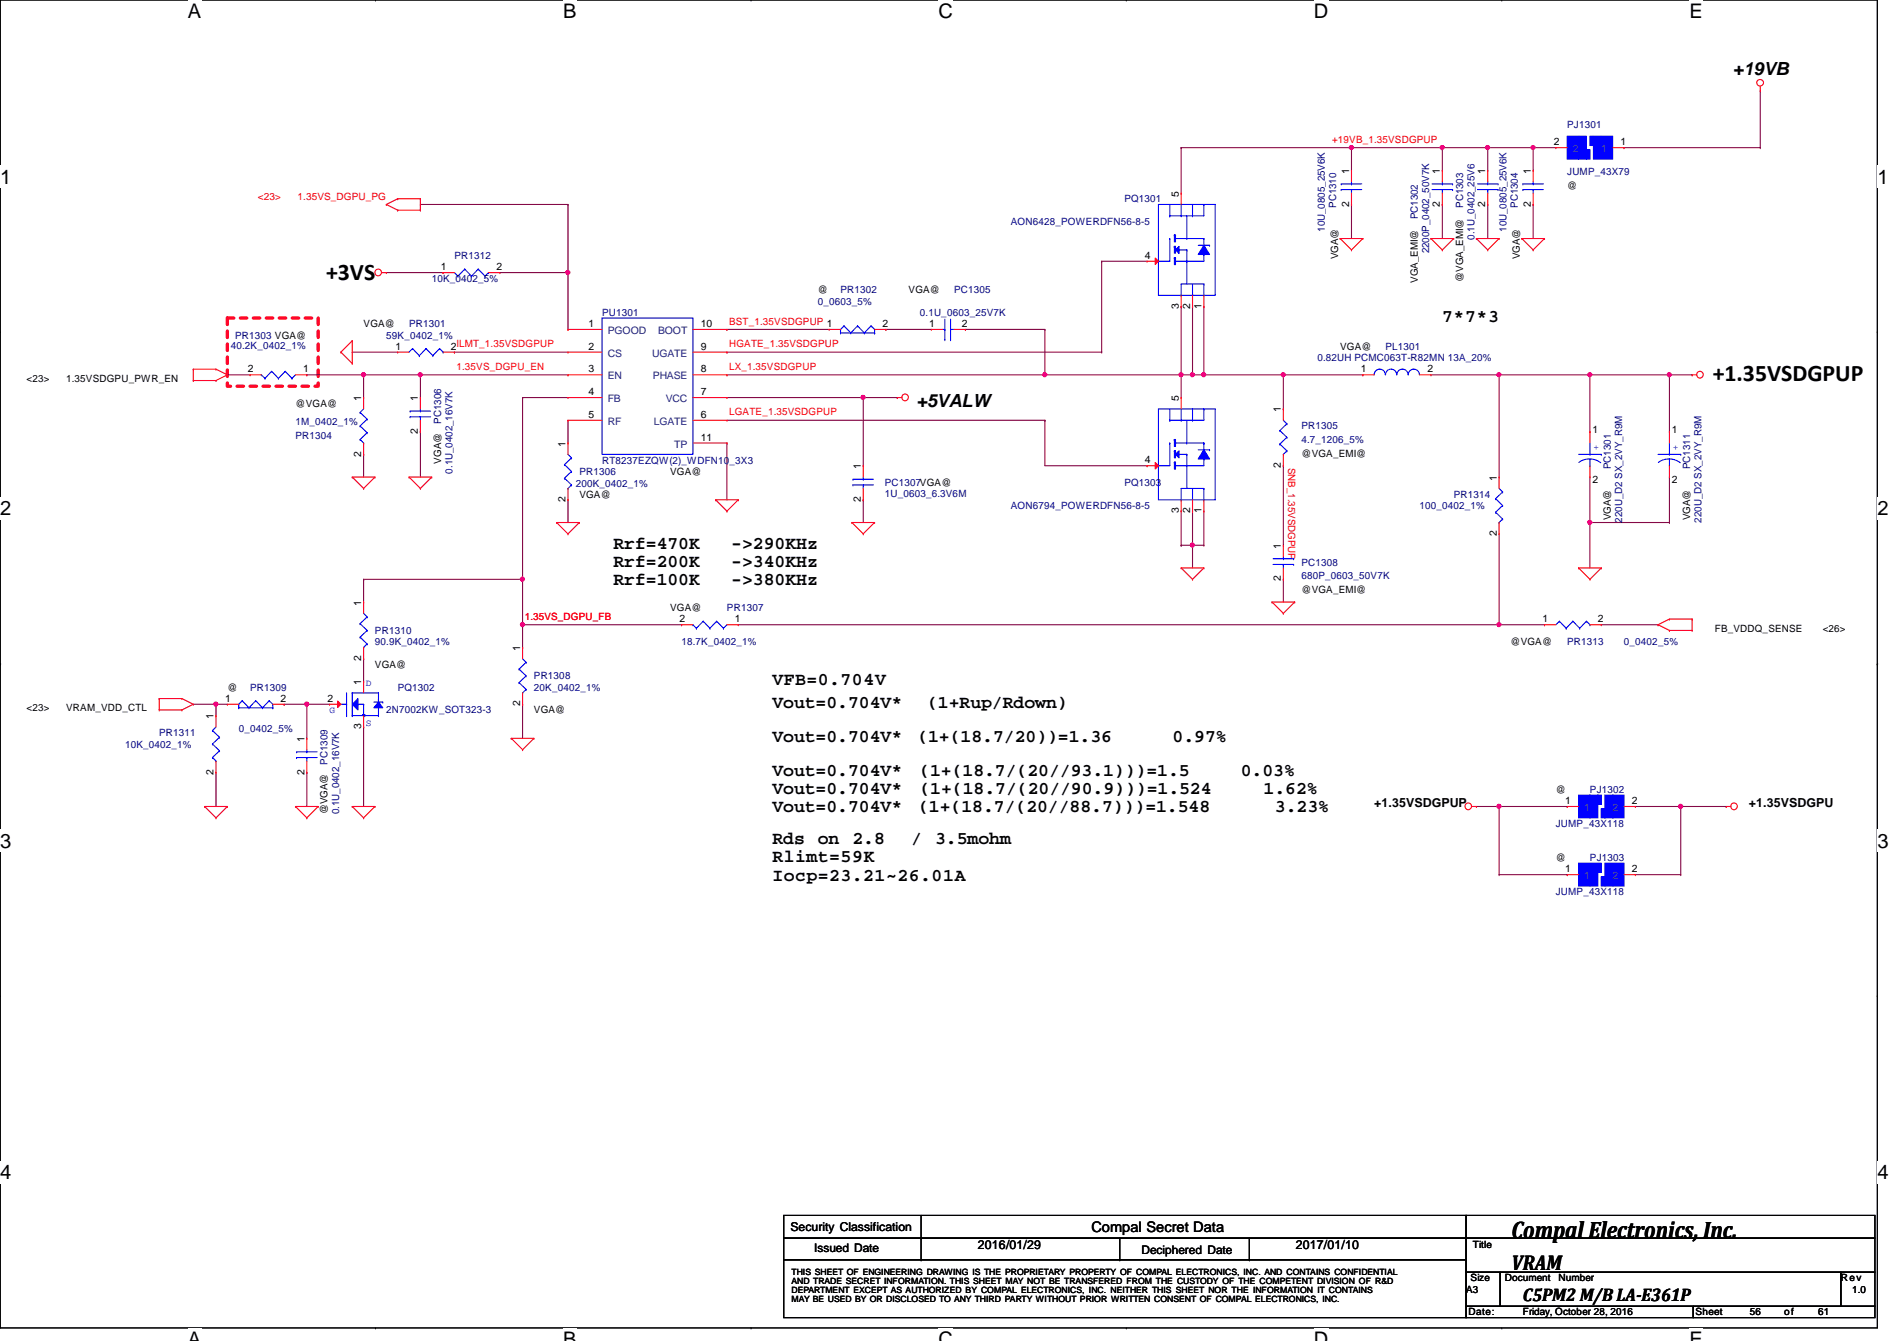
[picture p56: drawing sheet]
<svg xmlns="http://www.w3.org/2000/svg" width="297mm" height="210mm" viewBox="0 0 297 210" stroke-linecap="round" stroke-linejoin="round" font-family="sans-serif">
<defs><g id="words">
<g font-size="3.7">
<text x="51.1" y="43.9">+3VS</text>
<text x="268.2" y="59.6">+1.35VSDGPUP</text>
<text x="236.7" y="193.8">Compal Electronics, Inc.</text>
</g>
<text font-size="3.3" x="236.7" y="198.8">VRAM</text>
<g font-size="3.1">
<text x="29.4" y="2.8">A</text>
<text x="88.2" y="2.8">B</text>
<text x="147" y="2.8">C</text>
<text x="205.7" y="2.8">D</text>
<text x="264.5" y="2.8">E</text>
<text x="0" y="28.7">1</text>
<text x="294" y="28.7">1</text>
<text x="0" y="80.7">2</text>
<text x="294" y="80.7">2</text>
<text x="0" y="132.7">3</text>
<text x="294" y="132.7">3</text>
<text x="0" y="184.6">4</text>
<text x="294" y="184.6">4</text>
<text x="29.4" y="210.7">A</text>
<text x="88.2" y="210.7">B</text>
<text x="147" y="210.7">C</text>
<text x="205.7" y="210.7">D</text>
<text x="264.5" y="210.7">E</text>
</g>
<g font-size="2.8">
<text x="271.4" y="11.8">+19VB</text>
<text x="225.8" y="50.4">7*7*3</text>
<text x="143.5" y="63.8">+5VALW</text>
<text x="96" y="85.9">Rrf=470K</text>
<text x="96" y="88.8">Rrf=200K</text>
<text x="114.5" y="85.9">-&gt;290KHz</text>
<text x="114.5" y="88.8">-&gt;340KHz</text>
<text x="96" y="91.6">Rrf=100K</text>
<text x="114.5" y="91.6">-&gt;380KHz</text>
<text x="120.9" y="107.3">VFB=0.704V</text>
<text x="120.9" y="110.8">Vout=0.704V*</text>
<text x="145.2" y="110.8">(1+Rup/Rdown)</text>
<text x="120.9" y="116.2">Vout=0.704V*</text>
<text x="143.6" y="116.2">(1+(18.7/20))=1.36</text>
<text x="183.6" y="116.2">0.97%</text>
<text x="120.9" y="121.5">Vout=0.704V*</text>
<text x="120.9" y="124.3">Vout=0.704V*</text>
<text x="143.9" y="121.5">(1+(18.7/(20//93.1)))=1.5</text>
<text x="144" y="124.3">(1+(18.7/(20//90.9)))=1.524</text>
<text x="194.3" y="121.5">0.03%</text>
<text x="197.9" y="124.3">1.62%</text>
<text x="120.9" y="127.2">Vout=0.704V*</text>
<text x="143.8" y="127.2">(1+(18.7/(20//88.7)))=1.548</text>
<text x="199.6" y="127.2">3.23%</text>
<text x="120.9" y="132.2">Rds</text>
<text x="120.9" y="135">Rlimt=59K</text>
<text x="120.9" y="137.8">Iocp=23.21~26.01A</text>
<text x="128.1" y="132.2">on</text>
<text x="133.5" y="132.2">2.8</text>
<text x="142.7" y="132.2">/</text>
<text x="146.4" y="132.2">3.5mohm</text>
<text x="238.5" y="203.6">C5PM2 M/B LA-E361P</text>
</g>
<text font-size="2.3" x="170.9" y="192.9">Compal Secret Data</text>
<g font-size="1.9">
<text x="215.2" y="126.3">+1.35VSDGPUP</text>
<text x="273.9" y="126.3">+1.35VSDGPU</text>
<text x="123.8" y="192.7">Security Classification</text>
<text x="127.5" y="196">Issued Date</text>
<text x="153.1" y="195.6">2016/01/29</text>
<text x="178.7" y="196.2">Deciphered Date</text>
<text x="202.9" y="195.6">2017/01/10</text>
</g>
<g font-size="1.6" fill="#f00">
<text x="208.6" y="22.4">+19VB_1.35VSDGPUP</text>
<text x="40.4" y="31.3">&lt;23&gt;</text>
<text x="46.6" y="31.3">1.35VS_DGPU_PG</text>
<text x="114.2" y="50.8">BST_1.35VSDGPUP 1</text>
<text x="71.5" y="57.9">1.35VS_DGPU_EN</text>
<text x="114.2" y="57.9">LX_1.35VSDGPUP</text>
<text x="114.2" y="54.4">HGATE_1.35VSDGPUP</text>
<text x="114.2" y="65">LGATE_1.35VSDGPUP</text>
<text x="201.7" y="73.2" transform="rotate(90 201.7 73.2)">SNB_1.35VSDGPUP</text>
<text x="82.2" y="97">1.35VS_DGPU_FB</text>
</g>
<g font-size="1.6">
<text x="243.3" y="22.7">2</text>
<text x="253.7" y="22.7">1</text>
<text x="211.2" y="27.2" transform="rotate(-90 211.2 27.2)">1</text>
<text x="225.5" y="27.2" transform="rotate(-90 225.5 27.2)">1</text>
<text x="232.6" y="27.2" transform="rotate(-90 232.6 27.2)">1</text>
<text x="239.7" y="27.2" transform="rotate(-90 239.7 27.2)">1</text>
<text x="245.4" y="29.5">@</text>
<text x="184.6" y="30.8" transform="rotate(-90 184.6 30.8)">5</text>
<text x="211.2" y="32.3" transform="rotate(-90 211.2 32.3)">2</text>
<text x="225.5" y="32.3" transform="rotate(-90 225.5 32.3)">2</text>
<text x="232.6" y="32.3" transform="rotate(-90 232.6 32.3)">2</text>
<text x="239.7" y="32.3" transform="rotate(-90 239.7 32.3)">2</text>
<text x="179.3" y="40.5">4</text>
<text x="209.5" y="40.6" transform="rotate(-90 209.5 40.6)">VGA@</text>
<text x="238" y="40.6" transform="rotate(-90 238 40.6)">VGA@</text>
<text x="69" y="42.3">1</text>
<text x="77.7" y="42.3">2</text>
<text x="128.1" y="45.9">@</text>
<text x="142.3" y="45.9">VGA@</text>
<text x="222" y="44.3" transform="rotate(-90 222 44.3)">VGA_EMI@</text>
<text x="229.1" y="44.1" transform="rotate(-90 229.1 44.1)">@VGA_EMI@</text>
<text x="56.9" y="51.2">VGA@</text>
<text x="92.2" y="51.2">1</text>
<text x="109.7" y="51.2">10</text>
<text x="138.2" y="51.2">2</text>
<text x="145.5" y="51.2">1</text>
<text x="150.6" y="51.2">2</text>
<text x="184.6" y="48.3" transform="rotate(-90 184.6 48.3)">3</text>
<text x="186.3" y="48.3" transform="rotate(-90 186.3 48.3)">2</text>
<text x="188.1" y="48.3" transform="rotate(-90 188.1 48.3)">1</text>
<text x="4.1" y="59.8">&lt;23&gt;</text>
<text x="10.4" y="59.8">1.35VSDGPU_PWR_EN</text>
<text x="38.8" y="58.3">2</text>
<text x="47.5" y="58.3">1</text>
<text x="61.9" y="54.7">1</text>
<text x="70.6" y="54.7">2ILMT_1.35VSDGPUP</text>
<text x="92.2" y="58.3">3</text>
<text x="92.2" y="54.7">2</text>
<text x="109.7" y="58.3">8</text>
<text x="109.7" y="54.7">9</text>
<text x="209.8" y="54.8">VGA@</text>
<text x="213.1" y="58.3">1</text>
<text x="223.5" y="58.3">2</text>
<text x="46.3" y="63.7">@VGA@</text>
<text x="56.6" y="62.8" transform="rotate(-90 56.6 62.8)">1</text>
<text x="65.4" y="62.8" transform="rotate(-90 65.4 62.8)">1</text>
<text x="92.2" y="65.4">5</text>
<text x="92.2" y="61.8">4</text>
<text x="109.7" y="61.8">7</text>
<text x="109.7" y="65.4">6</text>
<text x="184.6" y="62.8" transform="rotate(-90 184.6 62.8)">5</text>
<text x="200.6" y="64.6" transform="rotate(-90 200.6 64.6)">1</text>
<text x="56.6" y="71.5" transform="rotate(-90 56.6 71.5)">2</text>
<text x="65.4" y="67.9" transform="rotate(-90 65.4 67.9)">2</text>
<text x="88.6" y="69.9" transform="rotate(-90 88.6 69.9)">1</text>
<text x="109.7" y="69">11</text>
<text x="203.8" y="71.5">@VGA_EMI@</text>
<text x="249.3" y="67.7">1</text>
<text x="261.8" y="67.7">1</text>
<text x="69.1" y="72.6" transform="rotate(-90 69.1 72.6)">VGA@</text>
<text x="90.7" y="77.9">VGA@</text>
<text x="104.9" y="74.3">VGA@</text>
<text x="134.8" y="73.4" transform="rotate(-90 134.8 73.4)">1</text>
<text x="179.3" y="72.5">4</text>
<text x="200.6" y="73.2" transform="rotate(-90 200.6 73.2)">2</text>
<text x="234.4" y="75.2" transform="rotate(-90 234.4 75.2)">1</text>
<text x="249.3" y="75.6">2</text>
<text x="261.8" y="75.6">2</text>
<text x="88.6" y="78.6" transform="rotate(-90 88.6 78.6)">2</text>
<text x="134.8" y="78.6" transform="rotate(-90 134.8 78.6)">2</text>
<text x="184.6" y="80.3" transform="rotate(-90 184.6 80.3)">3</text>
<text x="186.3" y="80.3" transform="rotate(-90 186.3 80.3)">2</text>
<text x="188.1" y="80.3" transform="rotate(-90 188.1 80.3)">1</text>
<text x="234.4" y="83.9" transform="rotate(-90 234.4 83.9)">2</text>
<text x="252.2" y="81.4" transform="rotate(-90 252.2 81.4)">VGA@</text>
<text x="264.7" y="81.4" transform="rotate(-90 264.7 81.4)">VGA@</text>
<text x="200.6" y="85.9" transform="rotate(-90 200.6 85.9)">1</text>
<text x="56.6" y="94.8" transform="rotate(-90 56.6 94.8)">1</text>
<text x="104.9" y="95.7">VGA@</text>
<text x="200.6" y="91" transform="rotate(-90 200.6 91)">2</text>
<text x="203.8" y="92.8">@VGA_EMI@</text>
<text x="81.4" y="101.9" transform="rotate(-90 81.4 101.9)">1</text>
<text x="106.4" y="97.4">2</text>
<text x="115.1" y="97.4">1</text>
<text x="236.5" y="101">@VGA@</text>
<text x="241.5" y="97.4">1</text>
<text x="250.2" y="97.4">2</text>
<text x="268.5" y="98.9">FB_VDDQ_SENSE</text>
<text x="285.4" y="98.9">&lt;26&gt;</text>
<text x="56.6" y="107.2" transform="rotate(-90 56.6 107.2)">1</text>
<text x="56.6" y="103.5" transform="rotate(-90 56.6 103.5)">2</text>
<text x="58.7" y="104.6">VGA@</text>
<text x="4.1" y="111.3">&lt;23&gt;</text>
<text x="10.4" y="111.3">VRAM_VDD_CTL</text>
<text x="33.4" y="112.6" transform="rotate(-90 33.4 112.6)">1</text>
<text x="35.3" y="109.9">1</text>
<text x="35.6" y="108.1">@</text>
<text x="43.9" y="109.9">2</text>
<text x="51.3" y="109.9">2</text>
<text x="81.4" y="110.6" transform="rotate(-90 81.4 110.6)">2</text>
<text x="83.6" y="111.7">VGA@</text>
<text x="47.7" y="116.1" transform="rotate(-90 47.7 116.1)">1</text>
<text x="56.6" y="114.1" transform="rotate(-90 56.6 114.1)">3</text>
<text x="33.4" y="121.2" transform="rotate(-90 33.4 121.2)">2</text>
<text x="47.7" y="121.2" transform="rotate(-90 47.7 121.2)">2</text>
<text x="243.6" y="124.1">@</text>
<text x="245.1" y="125.9">1</text>
<text x="255.5" y="125.9">2</text>
<text x="51.3" y="127.5" transform="rotate(-90 51.3 127.5)">@VGA@</text>
<text x="243.6" y="134.8">@</text>
<text x="245.1" y="136.5">1</text>
<text x="255.5" y="136.5">2</text>
<text x="230.6" y="195.4">Title</text>
<text x="229.6" y="202.4">A3</text>
<text x="230.3" y="200.6">Size</text>
<text x="235.6" y="200.6">Document</text>
<text x="244" y="200.6">Number</text>
<text x="288.2" y="200.6">Rev</text>
<text x="290" y="202.4">1.0</text>
<text x="229.9" y="205.9">Date:</text>
<text x="238.5" y="205.9">Friday, October 28, 2016</text>
<text x="265.5" y="205.9">Sheet</text>
<text x="274" y="205.9">56</text>
<text x="279.4" y="205.9">of</text>
<text x="284.7" y="205.9">61</text>
</g>
<g font-size="1.6" fill="#000080">
<text x="245.4" y="20.1">PJ1301</text>
<text x="245.4" y="27.4">JUMP_43X79</text>
<text x="158.3" y="35.2">AON6428_POWERDFN56-8-5</text>
<text x="176.1" y="31.7">PQ1301</text>
<text x="209.2" y="32.6" transform="rotate(-90 209.2 32.6)">PC1310</text>
<text x="222" y="34.3" transform="rotate(-90 222 34.3)">PC1302</text>
<text x="229.1" y="32.6" transform="rotate(-90 229.1 32.6)">PC1303</text>
<text x="237.7" y="32.6" transform="rotate(-90 237.7 32.6)">PC1304</text>
<text x="71.2" y="40.6">PR1312</text>
<text x="207.4" y="36.3" transform="rotate(-90 207.4 36.3)">10U_0805_25V6K</text>
<text x="223.8" y="39.7" transform="rotate(-90 223.8 39.7)">2200P_0402_50V7K</text>
<text x="230.9" y="37.5" transform="rotate(-90 230.9 37.5)">0.1U_0402_25V6</text>
<text x="235.9" y="36.3" transform="rotate(-90 235.9 36.3)">10U_0805_25V6K</text>
<text x="67.6" y="44.1">10K_0402_5%</text>
<text x="128.1" y="47.7">0_0603_5%</text>
<text x="131.6" y="45.9">PR1302</text>
<text x="149.4" y="45.9">PC1305</text>
<text x="36.8" y="53">PR1303 VGA@</text>
<text x="60.5" y="53">59K_0402_1%</text>
<text x="64" y="51.2">PR1301</text>
<text x="94.3" y="49.4">PU1301</text>
<text x="144.1" y="49.4">0.1U_0603_25V7K</text>
<text x="36.1" y="54.6">40.2K_0402_1%</text>
<text x="206.3" y="56.6">0.82UH PCMC063T-R82MN 13A_20%</text>
<text x="217" y="54.8">PL1301</text>
<text x="46.3" y="66.5">1M_0402_1%</text>
<text x="46.3" y="68.7">PR1304</text>
<text x="69.1" y="66.3" transform="rotate(-90 69.1 66.3)">PC1306</text>
<text x="203.8" y="69.3">4.7_1206_5%</text>
<text x="203.8" y="67.2">PR1305</text>
<text x="70.9" y="74.1" transform="rotate(-90 70.9 74.1)">0.1U_0402_16V7K</text>
<text x="90.2" y="76.3">200K_0402_1%</text>
<text x="90.7" y="74.3">PR1306</text>
<text x="94.3" y="72.6">RT8237EZQW(2)_WDFN10_3X3</text>
<text x="138.6" y="77.7">1U_0603_6.3V6M</text>
<text x="138.6" y="76.1">PC1307VGA@</text>
<text x="176.1" y="76.1">PQ1303</text>
<text x="227.6" y="77.9">PR1314</text>
<text x="252.2" y="73.4" transform="rotate(-90 252.2 73.4)">PC1301</text>
<text x="264.7" y="73.4" transform="rotate(-90 264.7 73.4)">PC1311</text>
<text x="158.3" y="79.7">AON6794_POWERDFN56-8-5</text>
<text x="222.3" y="79.7">100_0402_1%</text>
<text x="254" y="81.8" transform="rotate(-90 254 81.8)">220U_D2 SX_2VY_R9M</text>
<text x="266.4" y="81.8" transform="rotate(-90 266.4 81.8)">220U_D2 SX_2VY_R9M</text>
<text x="203.8" y="88.6">PC1308</text>
<text x="113.8" y="95.7">PR1307</text>
<text x="203.8" y="90.7">680P_0603_50V7K</text>
<text x="58.7" y="101">90.9K_0402_1%</text>
<text x="58.7" y="99.2">PR1310</text>
<text x="106.7" y="101">18.7K_0402_1%</text>
<text x="245.4" y="101">PR1313</text>
<text x="254.3" y="101">0_0402_5%</text>
<text x="83.6" y="106.3">PR1308</text>
<text x="39.2" y="108.1">PR1309</text>
<text x="60.5" y="111.7">2N7002KW_SOT323-3</text>
<text x="62.3" y="108.1">PQ1302</text>
<text x="83.6" y="108.1">20K_0402_1%</text>
<text x="19.6" y="117">10K_0402_1%</text>
<text x="24.9" y="115.2">PR1311</text>
<text x="37.4" y="114.5">0_0402_5%</text>
<text x="51.3" y="119.7" transform="rotate(-90 51.3 119.7)">PC1309</text>
<text x="249" y="124.1">PJ1302</text>
<text x="53.1" y="127.5" transform="rotate(-90 53.1 127.5)">0.1U_0402_16V7K</text>
<text x="243.6" y="129.5">JUMP_43X118</text>
<text x="249" y="134.8">PJ1303</text>
<text x="243.6" y="140.1">JUMP_43X118</text>
</g>
<g font-size="1.6" fill="#004080">
<text x="246.3" y="23.8">2</text>
<text x="250.7" y="23.8">1</text>
<text x="95.2" y="52.3">PGOOD</text>
<text x="103" y="52.3">BOOT</text>
<text x="95.2" y="59.4">EN</text>
<text x="95.2" y="55.8">CS</text>
<text x="102.1" y="55.8">UGATE</text>
<text x="102.2" y="59.4">PHASE</text>
<text x="95.2" y="62.9">FB</text>
<text x="104.3" y="62.9">VCC</text>
<text x="95.2" y="66.5">RF</text>
<text x="102.4" y="66.5">LGATE</text>
<text x="105.6" y="70.1">TP</text>
<text x="248.1" y="127">1</text>
<text x="252.5" y="127">2</text>
<text x="248.1" y="137.6">1</text>
<text x="252.5" y="137.6">2</text>
</g>
<g font-size="1.5" fill="#00f">
<text x="249.5" y="70.4">+</text>
<text x="262" y="70.4">+</text>
<text x="57.3" y="107.4">D</text>
<text x="51.6" y="111.6">G</text>
<text x="57.3" y="113.6">S</text>
</g>
<g font-size="1.4">
<text x="123.9" y="199.6">THIS SHEET OF ENGINEERING DRAWING IS THE PROPRIETARY PROPERTY OF COMPAL ELECTRONICS, INC. AND CONTAINS CONFIDENTIAL</text>
<text x="123.9" y="201">AND TRADE SECRET INFORMATION. THIS SHEET MAY NOT BE TRANSFERED FROM THE CUSTODY OF THE COMPETENT DIVISION OF R&amp;D</text>
<text x="123.9" y="202.4">DEPARTMENT EXCEPT AS AUTHORIZED BY COMPAL ELECTRONICS, INC. NEITHER THIS SHEET NOR THE INFORMATION IT CONTAINS</text>
<text x="123.9" y="203.8">MAY BE USED BY OR DISCLOSED TO ANY THIRD PARTY WITHOUT PRIOR WRITTEN CONSENT OF COMPAL ELECTRONICS, INC.</text>
</g>
</g></defs>
<path d="M0 0h294v207.9h-294z" fill="none" stroke="#000" stroke-width=".17"/>
<g fill="#fff">
<path d="M29.4 0h2.1v3.5h-2.1z"/>
<path d="M29.4 207.9h2.1v2h-2.1z"/>
</g>
<path d="M58.8 0h.1M58.8 207.9h.1" fill="none" stroke="#000" stroke-width=".17"/>
<g fill="#fff">
<path d="M88.2 0h2.1v3.5h-2.1z"/>
<path d="M88.2 207.9h2.1v2h-2.1z"/>
</g>
<path d="M117.6 0h.1M117.6 207.9h.1" fill="none" stroke="#000" stroke-width=".17"/>
<g fill="#fff">
<path d="M147 0h2.2v3.5h-2.2z"/>
<path d="M147 207.9h2.2v2h-2.2z"/>
</g>
<path d="M176.4 0h.1M176.4 207.9h.1" fill="none" stroke="#000" stroke-width=".17"/>
<g fill="#fff">
<path d="M205.7 0h2.3v3.5h-2.3z"/>
<path d="M205.7 207.9h2.3v2h-2.3z"/>
</g>
<path d="M235.2 0h.1M235.2 207.9h.1" fill="none" stroke="#000" stroke-width=".17"/>
<g fill="#fff">
<path d="M264.5 0h2.1v3.5h-2.1z"/>
<path d="M264.5 207.9h2.1v2h-2.1z"/>
<path d="M0 26h1.8v3.4h-1.8z"/>
<path d="M294 26h1.7v3.4h-1.7z"/>
<path d="M0 77.9h1.8v3.5h-1.8z"/>
<path d="M294 77.9h1.7v3.5h-1.7z"/>
</g>
<path d="M0 51.9h.1M294 51.9h.1" fill="none" stroke="#000" stroke-width=".17"/>
<g fill="#fff">
<path d="M0 129.9h1.8v3.4h-1.8z"/>
<path d="M294 129.9h1.7v3.4h-1.7z"/>
</g>
<path d="M0 103.9h.1M294 103.9h.1" fill="none" stroke="#000" stroke-width=".17"/>
<path d="M0 103.9h.1M294 103.9h.1" fill="none" stroke="#000" stroke-width=".16"/>
<g fill="#fff">
<path d="M0 181.8h1.8v3.5h-1.8z"/>
<path d="M294 181.8h1.7v3.5h-1.7z"/>
</g>
<path d="M0 155.9h.1M294 155.9h.1" fill="none" stroke="#000" stroke-width=".17"/>
<path d="M35.6 49.8h14.2v10.7h-14.2z" fill="none" stroke="#f00" stroke-width=".51" stroke-dasharray="1 1"/>
<path d="M231.2 126.2h3.5M234.7 126.2h.1M256.1 126.2h7.1M263.2 126.2h.1" fill="none" stroke="#800040" stroke-width=".17"/>
<circle cx="263.2" cy="126.2" r=".32" fill="#f0f"/>
<circle cx="263.2" cy="126.2" r=".32" fill="none" stroke="#f0f" stroke-width=".17"/>
<path d="M240.1 32h.1M240.1 23.1h.1M240.1 23.1v3.6M240.1 32v5.3M56.9 58.7h.1M56.9 58.7v3.5M56.9 58.7h8.9M151.2 51.6h12.4M151.2 51.6h.1M56.9 71.1h.1M56.9 71.1v3.6" fill="none" stroke="#800040" stroke-width=".17"/>
<circle cx="240" cy="23.1" r=".32" fill="#f0f"/>
<circle cx="240" cy="23.1" r=".32" fill="none" stroke="#f0f" stroke-width=".17"/>
<path d="M233 23.1h7.1M233 23.1h.1M233 32h.1M233 23.1v3.6M233 32v5.3" fill="none" stroke="#800040" stroke-width=".17"/>
<circle cx="232.9" cy="23.1" r=".32" fill="#f0f"/>
<circle cx="232.9" cy="23.1" r=".32" fill="none" stroke="#f0f" stroke-width=".17"/>
<g fill="none" stroke="#800040" stroke-width=".17">
<path d="M225.8 23.1h.1M225.8 32h.1M225.8 23.1v3.6M225.8 32v5.3M225.8 23.1h7.2M240.1 23.1h.1M240.1 23.1h3.5M35.6 58.7h.1M35.6 58.7h3.6M48 58.7h8.9M48 58.7h.1M65.8 58.7h.1"/>
<path d="M65.8 58.7v3.5M113.8 51.6h.1M113.8 51.6h16M138.7 51.6h.1M138.7 51.6h7.1M65.8 67.6h.1M65.8 67.6v7.1"/>
</g>
<circle cx="56.9" cy="58.6" r=".32" fill="#f0f"/>
<circle cx="56.9" cy="58.6" r=".32" fill="none" stroke="#f0f" stroke-width=".17"/>
<path d="M185 23.1h.1M185 23.1v7.1M185 23.1h26.6M211.6 23.1h.1M186.7 48h.1M186.7 48v10.7" fill="none" stroke="#800040" stroke-width=".17"/>
<circle cx="186.7" cy="58.6" r=".32" fill="#f0f"/>
<circle cx="186.7" cy="58.6" r=".32" fill="none" stroke="#f0f" stroke-width=".17"/>
<path d="M186.7 58.7h.1M188.5 48h.1M188.5 48v10.7h-1.8" fill="none" stroke="#800040" stroke-width=".17"/>
<circle cx="188.5" cy="58.6" r=".32" fill="#f0f"/>
<circle cx="188.5" cy="58.6" r=".32" fill="none" stroke="#f0f" stroke-width=".17"/>
<path d="M275.6 14.2v8.9M254.3 23.1h21.3M254.3 23.1h.1M275.6 23.1h.1M65.8 58.7h23.1M88.9 58.7h.1" fill="none" stroke="#800040" stroke-width=".17"/>
<circle cx="65.8" cy="58.6" r=".32" fill="#f0f"/>
<circle cx="65.8" cy="58.6" r=".32" fill="none" stroke="#f0f" stroke-width=".17"/>
<path d="M55.2 55.1h.1M55.2 55.1h7.1M71.2 55.1h17.7M71.2 55.1h.1M88.9 78.2h.1M88.9 78.2v3.6M113.8 62.2h21.4M135.2 62.2h.1" fill="none" stroke="#800040" stroke-width=".17"/>
<circle cx="135.1" cy="62.2" r=".32" fill="#f0f"/>
<circle cx="135.1" cy="62.2" r=".32" fill="none" stroke="#f0f" stroke-width=".17"/>
<path d="M185 48h.1M185 48v10.7" fill="none" stroke="#800040" stroke-width=".17"/>
<circle cx="184.9" cy="58.6" r=".32" fill="#f0f"/>
<circle cx="184.9" cy="58.6" r=".32" fill="none" stroke="#f0f" stroke-width=".17"/>
<g fill="none" stroke="#800040" stroke-width=".17">
<path d="M113.8 58.7h72.9M113.8 58.7h.1M163.6 58.7h.1M163.6 51.6h.1M163.6 51.6v7.1M185 58.7h.1M113.8 69.3h.1M113.8 69.3v8.9M135.2 78.2h.1M135.2 62.2h.1M135.2 62.2v10.7M135.2 78.2v3.6"/>
<path d="M135.2 62.2h5.3M140.5 62.2h.1M201 72.9h.1M201 72.9v12.4M201 90.7h.1M201 90.7v3.5"/>
</g>
<circle cx="163.6" cy="58.6" r=".32" fill="#f0f"/>
<circle cx="163.6" cy="58.6" r=".32" fill="none" stroke="#f0f" stroke-width=".17"/>
<g fill="none" stroke="#800040" stroke-width=".17">
<path d="M113.8 55.1h.1M113.8 55.1h58.7M172.5 40.9h.1M172.5 55.1h.1M172.5 40.9v14.2M172.5 40.9h7.1M81.8 62.2h7.1M81.8 62.2h.1M81.8 62.2v35.6h24.9M88.9 65.8h.1M88.9 65.8v3.5M113.8 65.8h49.8"/>
<path d="M163.6 65.8h.1M163.6 65.8v7.1h16M179.6 72.9h.1M81.8 90.7h.1M106.7 97.8h.1M81.8 110.2h.1M81.8 110.2v5.4"/>
</g>
<circle cx="81.8" cy="97.8" r=".32" fill="#f0f"/>
<circle cx="81.8" cy="97.8" r=".32" fill="none" stroke="#f0f" stroke-width=".17"/>
<path d="M115.6 97.8h119.1M234.7 97.8h.1" fill="none" stroke="#800040" stroke-width=".17"/>
<circle cx="234.7" cy="97.8" r=".32" fill="#f0f"/>
<circle cx="234.7" cy="97.8" r=".32" fill="none" stroke="#f0f" stroke-width=".17"/>
<path d="M224.1 58.7h10.6M234.7 58.7h.1M261.4 58.7h.1M261.4 58.7h-12.4v8.9M249 67.6h.1" fill="none" stroke="#800040" stroke-width=".17"/>
<circle cx="248.9" cy="58.6" r=".32" fill="#f0f"/>
<circle cx="248.9" cy="58.6" r=".32" fill="none" stroke="#f0f" stroke-width=".17"/>
<circle cx="261.4" cy="58.6" r=".32" fill="#f0f"/>
<circle cx="261.4" cy="58.6" r=".32" fill="none" stroke="#f0f" stroke-width=".17"/>
<path d="M188.5 58.7h24.9M201 58.7h.1M201 58.7v5.3M213.4 58.7h.1M201 64h.1M249 74.7v7.1M249 81.8h.1" fill="none" stroke="#800040" stroke-width=".17"/>
<circle cx="200.9" cy="58.6" r=".32" fill="#f0f"/>
<circle cx="200.9" cy="58.6" r=".32" fill="none" stroke="#f0f" stroke-width=".17"/>
<path d="M185 85.3h1.7M185 85.3h.1M185 80v5.3M186.7 85.3h.1M186.7 80v5.3M188.5 85.3h.1M188.5 80v5.3" fill="none" stroke="#800040" stroke-width=".17"/>
<circle cx="186.7" cy="85.3" r=".32" fill="#f0f"/>
<circle cx="186.7" cy="85.3" r=".32" fill="none" stroke="#f0f" stroke-width=".17"/>
<path d="M185 58.7h.1M185 58.7v3.5M56.9 90.7h24.9M56.9 90.7h.1" fill="none" stroke="#800040" stroke-width=".17"/>
<circle cx="81.8" cy="90.7" r=".32" fill="#f0f"/>
<circle cx="81.8" cy="90.7" r=".32" fill="none" stroke="#f0f" stroke-width=".17"/>
<g fill="none" stroke="#800040" stroke-width=".17">
<path d="M56.9 90.7h.1M56.9 90.7v3.5M81.8 97.8v3.5M33.8 110.2h.1M33.8 110.2v1.8M33.8 110.2h1.8M44.5 110.2h3.5M44.5 110.2h.1M48 110.2h.1M48 110.2v5.4M56.9 113.8h.1M56.9 113.8v12.4"/>
<path d="M81.8 101.3h.1"/>
</g>
<circle cx="48" cy="110.2" r=".32" fill="#f0f"/>
<circle cx="48" cy="110.2" r=".32" fill="none" stroke="#f0f" stroke-width=".17"/>
<path d="M30.3 110.2h3.5M33.8 110.2h.1M48 110.2h.1M48 110.2h3.6M33.8 120.9h.1M33.8 120.9v5.3M48 120.9h.1M48 120.9v5.3" fill="none" stroke="#800040" stroke-width=".17"/>
<circle cx="33.8" cy="110.2" r=".32" fill="#f0f"/>
<circle cx="33.8" cy="110.2" r=".32" fill="none" stroke="#f0f" stroke-width=".17"/>
<g fill="none" stroke="#800040" stroke-width=".17">
<path d="M65.8 32h23.1M65.8 32h.1M88.9 32h.1M88.9 32v19.6M60.5 42.7h8.9M69.4 42.7h.1M78.3 42.7h10.6M88.9 42.7h.1M88.9 51.6h.1M186.7 85.3h.1M186.7 85.3v3.6M186.7 85.3h1.8"/>
<path d="M56.9 103.1h.1M56.9 103.1v3.6"/>
</g>
<circle cx="88.9" cy="42.6" r=".32" fill="#f0f"/>
<circle cx="88.9" cy="42.6" r=".32" fill="none" stroke="#f0f" stroke-width=".17"/>
<path d="M234.7 58.7h.1M234.7 58.7v16M234.7 58.7h14.3M249 58.7h.1M250.7 97.8h8.9M259.6 97.8h.1" fill="none" stroke="#800040" stroke-width=".17"/>
<circle cx="234.7" cy="58.6" r=".32" fill="#f0f"/>
<circle cx="234.7" cy="58.6" r=".32" fill="none" stroke="#f0f" stroke-width=".17"/>
<path d="M211.6 32h.1M211.6 23.1h.1M211.6 23.1v3.6M211.6 32v5.3M211.6 23.1h14.2M225.8 23.1h.1M234.7 97.8h.1M234.7 83.6v14.2M234.7 97.8h7.1M241.8 97.8h.1" fill="none" stroke="#800040" stroke-width=".17"/>
<circle cx="211.6" cy="23.1" r=".32" fill="#f0f"/>
<circle cx="211.6" cy="23.1" r=".32" fill="none" stroke="#f0f" stroke-width=".17"/>
<circle cx="225.8" cy="23.1" r=".32" fill="#f0f"/>
<circle cx="225.8" cy="23.1" r=".32" fill="none" stroke="#f0f" stroke-width=".17"/>
<path d="M234.7 136.9h.1M234.7 126.2v10.7" fill="none" stroke="#800040" stroke-width=".17"/>
<circle cx="234.7" cy="126.2" r=".32" fill="#f0f"/>
<circle cx="234.7" cy="126.2" r=".32" fill="none" stroke="#f0f" stroke-width=".17"/>
<g fill="none" stroke="#800040" stroke-width=".17">
<path d="M261.4 58.7h.1M261.4 58.7v8.9M261.4 58.7h3.6M265 58.7h.1M261.4 74.7v7.1M249 81.8h12.4M249 81.8h.1M261.4 81.8h.1M234.7 136.9h10.7M234.7 126.2h10.7M245.4 136.9h.1M245.4 126.2h.1"/>
<path d="M256.1 136.9h7.1M263.2 136.9h.1M263.2 126.2h.1M263.2 126.2h7.1M263.2 126.2v10.7M270.3 126.2h.1"/>
</g>
<circle cx="248.9" cy="81.8" r=".32" fill="#f0f"/>
<circle cx="248.9" cy="81.8" r=".32" fill="none" stroke="#f0f" stroke-width=".17"/>
<path d="M249 81.8h.1M249 81.8v7.1" fill="none" stroke="#800040" stroke-width=".17"/>
<g fill="none" stroke="#f00" stroke-width=".17">
<path d="M275.6 14.2h.1M275.6 13.5v.7M60.5 32h.1M60.5 32l1.8 .9M62.3 31.1l-1.8 .9M62.3 31.1h.1M62.3 32.9h.1M62.3 31.1h3.5M62.3 32.9h3.5M65.8 31.1h.1M65.8 32.9h.1M65.8 31.1v1.8"/>
<path d="M209.8 37.3l1.8 1.8M209.8 37.3h.1M209.8 37.3h3.6M211.6 39.1h.1M213.4 37.3h.1M213.4 37.3l-1.8 1.8M224.1 37.3h3.5M224.1 37.3h.1M224.1 37.3l1.7 1.8M225.8 39.1h.1M227.6 37.3h.1M227.6 37.3l-1.8 1.8"/>
<path d="M231.2 37.3h.1M231.2 37.3l1.8 1.8M231.2 37.3h3.5M233 39.1h.1M234.7 37.3h.1M234.7 37.3l-1.7 1.8M238.3 37.3l1.8 1.8M238.3 37.3h.1M238.3 37.3h3.5M240.1 39.1h.1M240.1 26.7h.1M240.1 32h.1"/>
<path d="M240.1 26.7v1.7M240.1 30.2v1.8M241.8 37.3h.1M241.8 37.3l-1.7 1.8M30.3 59.6h.1M30.3 57.8h.1M30.3 57.8v1.8M30.3 57.8h3.5M30.3 59.6h3.5M33.8 59.6h.1M33.8 57.8h.1M33.8 57.8l1.8 .9"/>
<path d="M35.6 58.7h.1M35.6 58.7l-1.8 .9M53.4 55.1h.1M53.4 55.1l1.8 1.8M55.2 53.3h.1M55.2 56.9h.1M55.2 53.3v3.6M55.2 53.3l-1.8 1.8M59.8 42.7h.7M60.5 42.7h.1M213.4 58.7h1.8M213.4 58.7h.1"/>
<path d="M222.3 58.7h1.8M224.1 58.7h.1M265 58.7h.7M265 58.7h.1M55.2 74.7h.1M55.2 74.7l1.7 1.8M55.2 74.7h3.5M56.9 76.5h.1M58.7 74.7l-1.8 1.8M58.7 74.7h.1M64 74.7h.1M64 74.7l1.8 1.8"/>
<path d="M64 74.7h3.6M65.8 76.5h.1M67.6 74.7h.1M67.6 74.7l-1.8 1.8M112.1 78.2h.1M112.1 78.2l1.7 1.8M112.1 78.2h3.5M115.6 78.2l-1.8 1.8M115.6 78.2h.1M140.5 62.2h.1M140.5 62.2h.7M201 64h.1"/>
<path d="M201 72.9h.1M201 64v1.8M201 71.1v1.8M87.2 81.8h.1M87.2 81.8l1.7 1.8M87.2 81.8h3.5M88.9 83.6h.1M90.7 81.8l-1.8 1.8M90.7 81.8h.1M113.8 80h.1M133.4 81.8h3.5M133.4 81.8h.1"/>
<path d="M133.4 81.8l1.8 1.8M135.2 83.6h.1M136.9 81.8h.1M136.9 81.8l-1.7 1.8M185 88.9h.1M185 88.9l1.7 1.8M185 88.9h3.5M186.7 90.7h.1M188.5 88.9l-1.8 1.8M188.5 88.9h.1M199.2 94.2h3.5M199.2 94.2h.1"/>
<path d="M199.2 94.2l1.8 1.8M201 96h.1M202.7 94.2h.1M202.7 94.2l-1.7 1.8M247.2 88.9h.1M247.2 88.9h3.5M247.2 88.9l1.8 1.8M249 90.7h.1M250.7 88.9h.1M250.7 88.9l-1.7 1.8M259.6 97.8l1.8 .9M259.6 97.8h.1"/>
<path d="M261.4 96.9h.1M261.4 98.7h.1M261.4 96.9h3.6M261.4 98.7h3.6M261.4 96.9l-1.8 .9M265 96.9h.1M265 98.7h.1M265 96.9v1.8M24.9 111.1h.1M24.9 109.3h.1M24.9 109.3v1.8M24.9 109.3h3.6"/>
<path d="M24.9 111.1h3.6M28.5 111.1h.1M28.5 109.3h.1M28.5 109.3l1.8 .9M30.3 110.2h.1M30.3 110.2l-1.8 .9M80 115.6h.1M80 115.6l1.8 1.7M80 115.6h3.6M81.8 117.3h.1M83.6 115.6l-1.8 1.7M83.6 115.6h.1"/>
<path d="M32 126.2h.1M32 126.2l1.8 1.8M32 126.2h3.6M33.8 128h.1M35.6 126.2l-1.8 1.8M35.6 126.2h.1M46.3 126.2h.1M46.3 126.2l1.7 1.8M46.3 126.2h3.5M48 128h.1M49.8 126.2l-1.8 1.8M49.8 126.2h.1"/>
<path d="M55.2 126.2h.1M55.2 126.2l1.7 1.8M55.2 126.2h3.5M56.9 128h.1M58.7 126.2l-1.8 1.8M58.7 126.2h.1M230.5 126.2h.7M231.2 126.2h.1M270.3 126.2h.7M270.3 126.2h.1"/>
<circle cx="275.6" cy="12.9" r=".52"/>
<circle cx="59.2" cy="42.6" r=".52"/>
<circle cx="266.2" cy="58.6" r=".52"/>
<circle cx="141.7" cy="62.2" r=".52"/>
<circle cx="229.9" cy="126.2" r=".52"/>
<circle cx="271.5" cy="126.2" r=".52"/>
</g>
<g fill="none" stroke="#000" stroke-width=".17">
<path d="M122.7 190.2h106.9v3.6h-106.9zM122.7 193.8h106.9v3.4h-106.9zM122.7 197.2h106.9v9h-106.9zM144.2 193.8h.1M144.2 197.2h.1M144.2 190.2v7M175.3 197.2h.1M175.3 193.8v3.4M195.6 197.2h.1M195.6 193.8v3.4M229.6 190.2h64v3.6h-64zM229.6 193.8h64v5.3h-64z"/>
<path d="M229.6 199.1h5.3v5.4h-5.3zM234.9 199.1h53.3v5.4h-53.3zM288.2 199.1h5.4v5.4h-5.4zM229.6 204.5h35.5v1.7h-35.5zM265.1 204.5h28.5v1.7h-28.5z"/>
</g>
<g fill="none" stroke="#00f" stroke-width=".17">
<path d="M238.5 29.7h3.2M238.5 28.8h3.2M238.5 29.7h.1M238.5 28.8h.1M240.1 28.8h.1M240.1 29.7h.1M240.1 28.4v.4M240.1 29.7v.5M216.9 58.7a.87 .87 0 0 0-.9-.9 .87 .87 0 0 0-.8 .9M218.7 58.7a.87 .87 0 0 0-.9-.9 .87 .87 0 0 0-.8 .9M220.5 58.7a.87 .87 0 0 0-.9-.9 .87 .87 0 0 0-.9 .9M222.2 58.7a.87 .87 0 0 0-.8-.9 .87 .87 0 0 0-.9 .9"/>
<path d="M181.4 72.9h.1M183.2 65.8h.1M183.2 69.3h.1M183.2 69.3v3.6h-1.8M183.2 64v1.8M183.9 68.8h.2M183.9 72.3h.2M183.9 70.6h.2M183.9 68.8h.1M183.9 72.3h.1M183.9 70.6h.1M183.9 68.8v1.1"/>
<path d="M183.9 70.6v1.1M183.9 72.3v1.1M184.1 68.8h.1M184.1 72.3h.1M184.1 70.6h.1M184.1 68.8v1.1M184.1 70.6v1.1M184.1 72.3v1.1M184.1 69.3h4.4M184.6 71.1h.1M184.6 71.1h1.2M185 78.2h.1"/>
<path d="M185 65.8h.1M185 64v1.8M185 76.5v1.7M185.8 69.3h.1M185.8 72.9h.1M185.8 65.8v3.5M185.8 72.9v3.6M186.7 78.2h.1M186.7 65.8h.1M186.7 64v1.8M186.7 76.5v1.7M188.5 69.3h.1"/>
<path d="M188.5 64h.1M188.5 71.8h.1M188.5 78.2h.1M188.5 64v1.8h-5.3M188.5 69.3v1.1M188.5 71.8v1.1M188.5 76.5v1.7M200.4 67.4h.1M200.4 69.5h.1M200.4 67.4l1.1 1.1M200.4 69.5l1.1 1.1M201 71.1h.1"/>
<path d="M201 65.8l.5 .5M201.5 66.3h.1M201.5 68.5h.1M201.5 70.6h.1M201.5 66.3l-1.1 1.1M201.5 68.5l-1.1 1M201.5 70.6l-.5 .5"/>
</g>
<path d="M188.5 70.4l.9 1.4h-1.8z" fill="#00f"/>
<path d="M184.1 72.9h.1M184.1 72.9h4.4M188.5 70.4l.9 1.4h-1.8z" fill="none" stroke="#00f" stroke-width=".17"/>
<path d="M184.6 70.6v1.1l-.5-.6z" fill="#00f"/>
<path d="M181.4 64h8.9v14.2h-8.9zM184.6 70.6v1.1l-.5-.6zM185 76.5h3.5M185.8 71.1h.1M185.8 71.1v1.8M187.6 70.4h1.8M188.5 76.5h.1M189.4 70.4h.1" fill="none" stroke="#00f" stroke-width=".17"/>
<path d="M180.9 72.4l.5 .5-.5 .5z" fill="#f00"/>
<g fill="none" stroke="#f00" stroke-width=".17">
<path d="M39.2 58.7h.1M39.2 58.7h1.7M46.3 58.7h1.7M48 58.7h.1M69.4 42.7h.1M69.4 42.7h1.8M76.5 42.7h1.8M78.3 42.7h.1M56.9 62.2h.1M56.9 71.1h.1M56.9 62.2v1.8M56.9 69.3v1.8"/>
<path d="M65.8 62.2h.1M65.8 67.6h.1M65.8 62.2v1.8M65.8 65.8v1.8M88.9 69.3h.1M88.9 78.2h.1M88.9 69.3v1.8M88.9 76.5v1.7M135.2 72.9h.1M135.2 78.2h.1M135.2 72.9v1.8M135.2 76.5v1.7"/>
<path d="M179.6 72.9h1.8M179.6 72.9h.1M180.9 72.4l.5 .5-.5 .5zM185 62.2h.1M185 62.2v1.8M185 78.2v1.8M186.7 78.2v1.8M188.5 78.2v1.8M234.7 74.7h.1M234.7 74.7v1.8M249 67.6h.1M249 74.7h.1"/>
<path d="M249 67.6v1.7M249 72.9v1.8M185 80h.1M186.7 80h.1M188.5 80h.1M234.7 83.6h.1M234.7 81.8v1.8M241.8 97.8h.1M241.8 97.8h1.8M249 97.8h1.7M250.7 97.8h.1M33.8 112h.1"/>
<path d="M33.8 112v1.8M33.8 119.1v1.8M48 115.6h.1M48 115.6v1.7M48 119.1v1.8M33.8 120.9h.1M48 120.9h.1"/>
</g>
<g fill="none" stroke="#00f" stroke-width=".17">
<path d="M40.9 58.7l.6 .5M40.9 58.7h.1M41.5 59.2h.1M42.5 58.1h.1M42.5 58.1l-1 1.1M42.5 58.1l1.1 1.1M43.6 59.2h.1M44.7 58.1h.1M44.7 58.1l-1.1 1.1M44.7 58.1l1 1.1M45.7 59.2h.1M46.3 58.7l-.6 .5"/>
<path d="M71.2 42.7l.5 .5M71.7 43.2h.1M72.8 42.1l-1.1 1.1M72.8 42.1h.1M72.8 42.1l1 1.1M73.8 43.2h.1M74.9 42.1l-1.1 1.1M74.9 42.1h.1M74.9 42.1l1 1.1M75.9 43.2h.1M76.5 42.7h.1M76.5 42.7l-.6 .5"/>
<path d="M56.4 64.6h.1M56.4 66.7h.1M56.4 68.8h.1M56.4 64.6l1.1 1M56.4 66.7l1.1 1M56.4 68.8l.5 .5M56.9 69.3h.1M56.9 64l-.5 .6M57.5 65.6h.1M57.5 67.7h.1M57.5 65.6l-1.1 1.1M57.5 67.7l-1.1 1.1"/>
<path d="M64.2 65.2h.1M64.2 64.3h.1M64.2 65.2h3.2M64.2 64.3h3.2M65.8 64.3h.1M65.8 65.2h.1M65.8 64v.3M65.8 65.2v.6M88.4 72.7h.1M88.4 74.8h.1M88.4 72.7l1.1 1.1M88.4 74.8l1.1 1.1"/>
<path d="M88.9 76.5h.1M88.9 71.1l.6 .6M89.5 71.7h.1M89.5 73.8h.1M89.5 75.9h.1M89.5 71.7l-1.1 1M89.5 73.8l-1.1 1M89.5 75.9l-.6 .6M133.6 75.9h3.2M133.6 75h3.2M133.6 75.9h.1M133.6 75h.1"/>
<path d="M135.2 75h.1M135.2 75.9h.1M135.2 74.7v.3M135.2 75.9v.6M234.2 78.1h.1M234.2 78.1l1.1 1M234.7 76.5l.6 .5M235.3 77h.1M235.3 79.1h.1M235.3 77l-1.1 1.1M235.3 79.1l-1.1 1.1M247.2 71.1h3.5"/>
<path d="M249 71.8l.7 .1 1 .5M249 71.1h.1M249 71.8l-1.2 .2-.6 .4M249 72.9h.1M249 69.3v1.8M249 71.8v1.1M250.7 71.1h.1M234.2 80.2h.1M234.2 80.2l1.1 1M234.7 81.8h.1M235.3 81.2h.1M235.3 81.2l-.6 .6"/>
<path d="M244.2 97.2h.1M244.2 97.2l1 1.1M244.2 97.2l-.6 .6M245.2 98.3h.1M246.3 97.2l-1.1 1.1M246.3 97.2h.1M246.3 97.2l1.1 1.1M247.4 98.3h.1M248.4 97.2l-1 1.1M248.4 97.2h.1M248.4 97.2l.6 .6M249 97.8h.1"/>
<path d="M33.3 114.3h.1M33.3 116.5h.1M33.3 118.6h.1M33.3 114.3l1.1 1.1M33.3 116.5l1.1 1M33.3 118.6l.5 .5M33.8 119.1h.1M33.8 113.8l-.5 .5M34.4 115.4h.1M34.4 117.5h.1M34.4 115.4l-1.1 1.1M34.4 117.5l-1.1 1.1"/>
<path d="M46.4 118.6h3.3M46.4 117.7h3.3M46.4 118.6h.1M46.4 117.7h.1M48 117.7h.1M48 118.6h.1M48 117.3v.4M48 118.6v.5"/>
</g>
<path d="M250.7 21.3h1.8v3.6h-1.8z" fill-rule="evenodd" fill="#00f"/>
<path d="M250.7 21.3h1.8v3.6h-1.8z" fill="none" stroke="#00f" stroke-width=".17"/>
<path d="M249.5 21.3h1.2v3.6h-1.2z" fill-rule="evenodd" fill="#00f"/>
<path d="M249.5 21.3h1.2v3.6h-1.2z" fill="none" stroke="#00f" stroke-width=".17"/>
<path d="M249 21.3h.5v1.5h-.5z" fill-rule="evenodd" fill="#00f"/>
<path d="M249 21.3h.5v1.5h-.5z" fill="none" stroke="#00f" stroke-width=".17"/>
<path d="M248.4 23.5h.6v1.4h-.6z" fill-rule="evenodd" fill="#00f"/>
<path d="M248.4 23.5h.6v1.4h-.6z" fill="none" stroke="#00f" stroke-width=".17"/>
<path d="M247.2 21.3h1.2v3.6h-1.2z" fill-rule="evenodd" fill="#00f"/>
<path d="M247.2 21.3h1.2v3.6h-1.2z" fill="none" stroke="#00f" stroke-width=".17"/>
<path d="M245.4 21.3h1.8v3.6h-1.8z" fill-rule="evenodd" fill="#00f"/>
<g fill="none" stroke="#00f" stroke-width=".17">
<path d="M245.4 21.3h1.8v3.6h-1.8zM94.3 49.8h14.2v21.3h-14.2zM131.6 52.1h.1M131.6 52.1h5.3M132.2 51h.1M132.2 51l1 1.1M132.2 51l-.6 .6v.5M133.2 52.1h.1M134.3 51l-1.1 1.1M134.3 51h.1M134.3 51l1 1.1M135.3 52.1h.1"/>
<path d="M136.4 51l-1.1 1.1M136.4 51h.1M136.4 51l.5 .6M136.9 51.6h.1M136.9 52.1h.1M136.9 51.6v.5M56.4 97.6h.1M56.4 99.7h.1M56.4 97.6l1.1 1.1M56.4 99.7l1.1 1.1M56.9 96l.6 .6M57.5 96.6h.1"/>
<path d="M57.5 98.7h.1M57.5 96.6l-1.1 1M57.5 98.7l-1.1 1M199.3 88.3h3.3M199.3 87.5h3.3M201 87.5h.1M201 88.3h.1M201 87.1v.4M201 88.3v.6M202.6 88.3h.1M202.6 87.5h.1M56.9 101.3h.1"/>
<path d="M57.5 100.8h.1M57.5 100.8l-.6 .5"/>
</g>
<g fill="none" stroke="#f00" stroke-width=".17">
<path d="M243.6 23.1h1.8M243.6 23.1h.1M252.5 23.1h1.8M254.3 23.1h.1M88.9 58.7h5.4M88.9 55.1h5.4M88.9 51.6h5.4M88.9 58.7h.1M88.9 55.1h.1M88.9 51.6h.1M108.5 58.7h5.3M108.5 55.1h5.3"/>
<path d="M108.5 51.6h5.3M113.8 55.1h.1M113.8 58.7h.1M113.8 51.6h.1M129.8 51.6h1.8M129.8 51.6h.1M136.9 51.6h1.8M138.7 51.6h.1M88.9 62.2h5.4M88.9 65.8h5.4M88.9 65.8h.1M88.9 62.2h.1"/>
<path d="M108.5 62.2h5.3M108.5 65.8h5.3M108.5 69.3h5.3M113.8 62.2h.1M113.8 65.8h.1M113.8 69.3h.1M56.9 94.2h.1M56.9 94.2v1.8M201 85.3h.1M201 90.7h.1M201 85.3v1.8M201 88.9v1.8"/>
<path d="M56.9 103.1h.1M56.9 101.3v1.8"/>
</g>
<path d="M55.2 110.2l.8-.9v1.8z" fill="#00f"/>
<path d="M55.2 110.2l.8-.9v1.8z" fill="none" stroke="#00f" stroke-width=".17"/>
<path d="M59.3 109.9l.6 .9h-1.4z" fill="#00f"/>
<g fill="none" stroke="#00f" stroke-width=".17">
<path d="M53.4 110.2h.9M54.3 110.2h.1M54.3 112h.1M54.3 108.5v3.5M55.2 108.5h4.1M55.2 108.5h.1M55.2 112h.1M55.2 108.5v3.5M55.2 112h4.1M56 110.2h.9M56 110.2h.1M56.8 111.8h.1"/>
<path d="M56.8 111.8v.2M56.8 111.8h.3M56.9 112h.1M56.9 110.2h.1M56.9 110.2v1.8M57.1 111.8h.1M57.1 112h.1M57.1 111.8v.2M58.5 109.9h1.4M59.3 108.5h.1M59.3 109.5h.1M59.3 112h.1"/>
<path d="M59.3 110.8h.1M59.3 108.5v1.4M59.3 110.8v1.2M59.3 109.9l.6 .9h-1.4zM59.9 109.9h.1"/>
</g>
<path d="M52.9 109.7l.5 .5-.5 .5z" fill="#f00"/>
<g fill="none" stroke="#f00" stroke-width=".17">
<path d="M211.6 26.7h.1M211.6 32h.1M211.6 26.7v1.7M211.6 30.2v1.8M225.8 26.7h.1M225.8 32h.1M225.8 26.7v1.7M225.8 30.2v1.8M233 26.7h.1M233 32h.1M233 26.7v1.7M233 30.2v1.8"/>
<path d="M145.8 51.6h.1M145.8 51.6h1.8M149.4 51.6h1.8M151.2 51.6h.1M261.4 67.6h.1M261.4 74.7h.1M261.4 67.6v1.7M261.4 72.9v1.8M51.6 110.2h1.8M51.6 110.2h.1M52.9 109.7l.5 .5-.5 .5zM56.9 106.7h.1"/>
<path d="M56.9 113.8h.1M56.9 106.7v1.8M56.9 112v1.8M81.8 101.3h.1M81.8 110.2h.1M81.8 101.3v1.8M81.8 108.5v1.7"/>
</g>
<g fill="none" stroke="#00f" stroke-width=".17">
<path d="M210 29.7h3.2M210 28.8h3.2M210 29.7h.1M210 28.8h.1M211.6 28.8h.1M211.6 29.7h.1M211.6 28.4v.4M211.6 29.7v.5M224.2 29.7h3.3M224.2 28.8h3.3M225.8 28.8h.1M225.8 29.7h.1"/>
<path d="M225.8 28.4v.4M225.8 29.7v.5M227.5 29.7h.1M227.5 28.8h.1M231.3 29.7h3.3M231.3 28.8h3.3M233 28.8h.1M233 29.7h.1M233 28.4v.4M233 29.7v.5M234.6 29.7h.1M234.6 28.8h.1"/>
<path d="M147.6 51.6h.4M148 51.6h.1M148 53.2h.1M148 50v3.2M148.8 51.6h.6M148.8 53.2h.1M148.8 51.6h.1M148.8 50v3.2M259.6 71.1h3.6M261.4 71.8l.7 .1 1 .5M261.4 71.1h.1M261.4 71.8l-1.1 .2-.6 .4"/>
<path d="M261.4 72.9h.1M261.4 69.3v1.8M261.4 71.8v1.1M263.2 71.1h.1M81.3 104.7h.1M81.3 106.8h.1M81.3 104.7l1.1 1.1M81.3 106.8l1.1 1.1M81.8 108.5h.1M81.8 103.1l.6 .6M82.4 103.7h.1M82.4 105.8h.1"/>
<path d="M82.4 107.9h.1M82.4 103.7l-1.1 1M82.4 105.8l-1.1 1M82.4 107.9l-.6 .6"/>
</g>
<path d="M247.2 135.1h1.8v3.6h-1.8z" fill-rule="evenodd" fill="#00f"/>
<path d="M247.2 135.1h1.8v3.6h-1.8z" fill="none" stroke="#00f" stroke-width=".17"/>
<path d="M249 135.1h1.2v3.6h-1.2z" fill-rule="evenodd" fill="#00f"/>
<path d="M249 135.1h1.2v3.6h-1.2z" fill="none" stroke="#00f" stroke-width=".17"/>
<path d="M250.2 135.1h.5v1.5h-.5z" fill-rule="evenodd" fill="#00f"/>
<path d="M250.2 135.1h.5v1.5h-.5z" fill="none" stroke="#00f" stroke-width=".17"/>
<path d="M250.7 137.2h.6v1.5h-.6z" fill-rule="evenodd" fill="#00f"/>
<path d="M250.7 137.2h.6v1.5h-.6z" fill="none" stroke="#00f" stroke-width=".17"/>
<path d="M251.3 135.1h1.2v3.6h-1.2z" fill-rule="evenodd" fill="#00f"/>
<path d="M251.3 135.1h1.2v3.6h-1.2z" fill="none" stroke="#00f" stroke-width=".17"/>
<path d="M252.5 135.1h1.8v3.6h-1.8z" fill-rule="evenodd" fill="#00f"/>
<path d="M252.5 135.1h1.8v3.6h-1.8z" fill="none" stroke="#00f" stroke-width=".17"/>
<path d="M245.4 136.9h1.8M245.4 136.9h.1M254.3 136.9h1.8M256.1 136.9h.1" fill="none" stroke="#f00" stroke-width=".17"/>
<path d="M247.2 124.5h1.8v3.5h-1.8z" fill-rule="evenodd" fill="#00f"/>
<path d="M247.2 124.5h1.8v3.5h-1.8z" fill="none" stroke="#00f" stroke-width=".17"/>
<path d="M249 124.5h1.2v3.5h-1.2z" fill-rule="evenodd" fill="#00f"/>
<path d="M249 124.5h1.2v3.5h-1.2z" fill="none" stroke="#00f" stroke-width=".17"/>
<path d="M250.2 124.5h.5v1.4h-.5z" fill-rule="evenodd" fill="#00f"/>
<path d="M250.2 124.5h.5v1.4h-.5z" fill="none" stroke="#00f" stroke-width=".17"/>
<path d="M250.7 126.6h.6v1.4h-.6z" fill-rule="evenodd" fill="#00f"/>
<path d="M250.7 126.6h.6v1.4h-.6z" fill="none" stroke="#00f" stroke-width=".17"/>
<path d="M251.3 124.5h1.2v3.5h-1.2z" fill-rule="evenodd" fill="#00f"/>
<path d="M251.3 124.5h1.2v3.5h-1.2z" fill="none" stroke="#00f" stroke-width=".17"/>
<path d="M252.5 124.5h1.8v3.5h-1.8z" fill-rule="evenodd" fill="#00f"/>
<g fill="none" stroke="#00f" stroke-width=".17">
<path d="M183.2 33.8h.1M183.2 37.3h.1M183.2 37.3v3.6h-1.8M183.2 32v1.8M183.9 36.8h.2M183.9 38.6h.2M183.9 36.8h.1M183.9 38.6h.1M183.9 36.8v1.1M183.9 38.6v1.1M184.1 36.8h.1M184.1 38.6h.1"/>
<path d="M184.1 36.8v1.1M184.1 38.6v1.1M184.1 37.3h4.4M184.6 39.1h.1M184.6 39.1h1.2M185 33.8h.1M185 32v1.8M185.8 37.3h.1M185.8 33.8v3.5M186.7 33.8h.1M186.7 32v1.8M188.5 37.3h.1"/>
<path d="M188.5 32h.1M188.5 39.8h.1M188.5 32v1.8h-5.3M188.5 37.3v1.1M188.5 39.8v1.1M181.4 40.9h.1M183.9 40.3h.2M183.9 40.3h.1M183.9 40.3v1.1M184.1 40.3h.1M184.1 40.3v1.1M185 46.2h.1"/>
<path d="M185 44.4v1.8M185.8 40.9h.1M185.8 40.9v3.5M186.7 46.2h.1M186.7 44.4v1.8M188.5 46.2h.1M188.5 44.4v1.8M252.5 124.5h1.8v3.5h-1.8z"/>
</g>
<path d="M245.4 126.2h1.8M245.4 126.2h.1M254.3 126.2h1.8M256.1 126.2h.1" fill="none" stroke="#f00" stroke-width=".17"/>
<path d="M188.5 38.4l.9 1.4h-1.8z" fill="#00f"/>
<path d="M188.5 38.4l.9 1.4h-1.8zM184.1 40.9h.1M184.1 40.9h4.4" fill="none" stroke="#00f" stroke-width=".17"/>
<path d="M184.6 38.6v1.1l-.5-.6z" fill="#00f"/>
<path d="M181.4 32h8.9v14.2h-8.9zM184.6 38.6v1.1l-.5-.6zM185.8 39.1h.1M185.8 39.1v1.8M187.6 38.4h1.8M189.4 38.4h.1M185 44.4h3.5M188.5 44.4h.1" fill="none" stroke="#00f" stroke-width=".17"/>
<path d="M180.9 40.4l.5 .5-.5 .5z" fill="#f00"/>
<g fill="none" stroke="#f00" stroke-width=".17">
<path d="M185 30.2h.1M185 30.2v1.8M62.3 55.1h1.7M62.3 55.1h.1M69.4 55.1h1.8M71.2 55.1h.1M179.6 40.9h1.8M179.6 40.9h.1M180.9 40.4l.5 .5-.5 .5zM185 48h.1M185 46.2v1.8M186.7 48h.1"/>
<path d="M186.7 46.2v1.8M188.5 48h.1M188.5 46.2v1.8M106.7 97.8h.1M106.7 97.8h1.8M113.8 97.8h1.8M115.6 97.8h.1M35.6 110.2h.1M35.6 110.2h1.8M42.7 110.2h1.8M44.5 110.2h.1"/>
</g>
<g fill="none" stroke="#00f" stroke-width=".17">
<path d="M64.6 54.6h.1M64.6 54.6l1.1 1.1M64.6 54.6l-.6 .5M65.7 55.7h.1M66.7 54.6l-1 1.1M66.7 54.6h.1M66.7 54.6l1.1 1.1M67.8 55.7h.1M68.8 54.6l-1 1.1M68.8 54.6h.1M68.8 54.6l.6 .5M69.4 55.1h.1"/>
<path d="M108.5 97.8l.5 .5M108.5 97.8h.1M109 98.3h.1M110.1 97.2h.1M110.1 97.2l-1.1 1.1M110.1 97.2l1.1 1.1M111.2 98.3h.1M112.2 97.2h.1M112.2 97.2l-1 1.1M112.2 97.2l1.1 1.1M113.3 98.3h.1M113.8 97.8l-.5 .5"/>
<path d="M37.4 110.8h.1M37.4 110.8h5.3M37.9 109.7h.1M37.9 109.7l1.1 1.1M37.9 109.7l-.5 .5v.6M39 110.8h.1M40 109.7l-1 1.1M40 109.7h.1M40 109.7l1.1 1.1M41.1 110.8h.1M42.2 109.7l-1.1 1.1M42.2 109.7h.1"/>
<path d="M42.2 109.7l.5 .5M42.7 110.2h.1M42.7 110.8h.1M42.7 110.2v.6"/>
</g>
<circle cx="263.2" cy="126.2" r=".32" fill="#f0f"/>
<circle cx="263.2" cy="126.2" r=".32" fill="none" stroke="#f0f" stroke-width=".17"/>
<circle cx="240" cy="23.1" r=".32" fill="#f0f"/>
<circle cx="240" cy="23.1" r=".32" fill="none" stroke="#f0f" stroke-width=".17"/>
<circle cx="232.9" cy="23.1" r=".32" fill="#f0f"/>
<circle cx="232.9" cy="23.1" r=".32" fill="none" stroke="#f0f" stroke-width=".17"/>
<circle cx="56.9" cy="58.6" r=".32" fill="#f0f"/>
<circle cx="56.9" cy="58.6" r=".32" fill="none" stroke="#f0f" stroke-width=".17"/>
<circle cx="186.7" cy="58.6" r=".32" fill="#f0f"/>
<circle cx="186.7" cy="58.6" r=".32" fill="none" stroke="#f0f" stroke-width=".17"/>
<circle cx="188.5" cy="58.6" r=".32" fill="#f0f"/>
<circle cx="188.5" cy="58.6" r=".32" fill="none" stroke="#f0f" stroke-width=".17"/>
<circle cx="65.8" cy="58.6" r=".32" fill="#f0f"/>
<circle cx="65.8" cy="58.6" r=".32" fill="none" stroke="#f0f" stroke-width=".17"/>
<circle cx="135.1" cy="62.2" r=".32" fill="#f0f"/>
<circle cx="135.1" cy="62.2" r=".32" fill="none" stroke="#f0f" stroke-width=".17"/>
<circle cx="184.9" cy="58.6" r=".32" fill="#f0f"/>
<circle cx="184.9" cy="58.6" r=".32" fill="none" stroke="#f0f" stroke-width=".17"/>
<circle cx="163.6" cy="58.6" r=".32" fill="#f0f"/>
<circle cx="163.6" cy="58.6" r=".32" fill="none" stroke="#f0f" stroke-width=".17"/>
<circle cx="81.8" cy="97.8" r=".32" fill="#f0f"/>
<circle cx="81.8" cy="97.8" r=".32" fill="none" stroke="#f0f" stroke-width=".17"/>
<circle cx="234.7" cy="97.8" r=".32" fill="#f0f"/>
<circle cx="234.7" cy="97.8" r=".32" fill="none" stroke="#f0f" stroke-width=".17"/>
<circle cx="248.9" cy="58.6" r=".32" fill="#f0f"/>
<circle cx="248.9" cy="58.6" r=".32" fill="none" stroke="#f0f" stroke-width=".17"/>
<circle cx="261.4" cy="58.6" r=".32" fill="#f0f"/>
<circle cx="261.4" cy="58.6" r=".32" fill="none" stroke="#f0f" stroke-width=".17"/>
<circle cx="200.9" cy="58.6" r=".32" fill="#f0f"/>
<circle cx="200.9" cy="58.6" r=".32" fill="none" stroke="#f0f" stroke-width=".17"/>
<circle cx="186.7" cy="85.3" r=".32" fill="#f0f"/>
<circle cx="186.7" cy="85.3" r=".32" fill="none" stroke="#f0f" stroke-width=".17"/>
<circle cx="81.8" cy="90.7" r=".32" fill="#f0f"/>
<circle cx="81.8" cy="90.7" r=".32" fill="none" stroke="#f0f" stroke-width=".17"/>
<circle cx="48" cy="110.2" r=".32" fill="#f0f"/>
<circle cx="48" cy="110.2" r=".32" fill="none" stroke="#f0f" stroke-width=".17"/>
<circle cx="33.8" cy="110.2" r=".32" fill="#f0f"/>
<circle cx="33.8" cy="110.2" r=".32" fill="none" stroke="#f0f" stroke-width=".17"/>
<circle cx="88.9" cy="42.6" r=".32" fill="#f0f"/>
<circle cx="88.9" cy="42.6" r=".32" fill="none" stroke="#f0f" stroke-width=".17"/>
<circle cx="234.7" cy="58.6" r=".32" fill="#f0f"/>
<circle cx="234.7" cy="58.6" r=".32" fill="none" stroke="#f0f" stroke-width=".17"/>
<circle cx="211.6" cy="23.1" r=".32" fill="#f0f"/>
<circle cx="211.6" cy="23.1" r=".32" fill="none" stroke="#f0f" stroke-width=".17"/>
<circle cx="225.8" cy="23.1" r=".32" fill="#f0f"/>
<circle cx="225.8" cy="23.1" r=".32" fill="none" stroke="#f0f" stroke-width=".17"/>
<circle cx="234.7" cy="126.2" r=".32" fill="#f0f"/>
<circle cx="234.7" cy="126.2" r=".32" fill="none" stroke="#f0f" stroke-width=".17"/>
<circle cx="248.9" cy="81.8" r=".32" fill="#f0f"/>
<circle cx="248.9" cy="81.8" r=".32" fill="none" stroke="#f0f" stroke-width=".17"/>
<use href="#words"/>
</svg>
